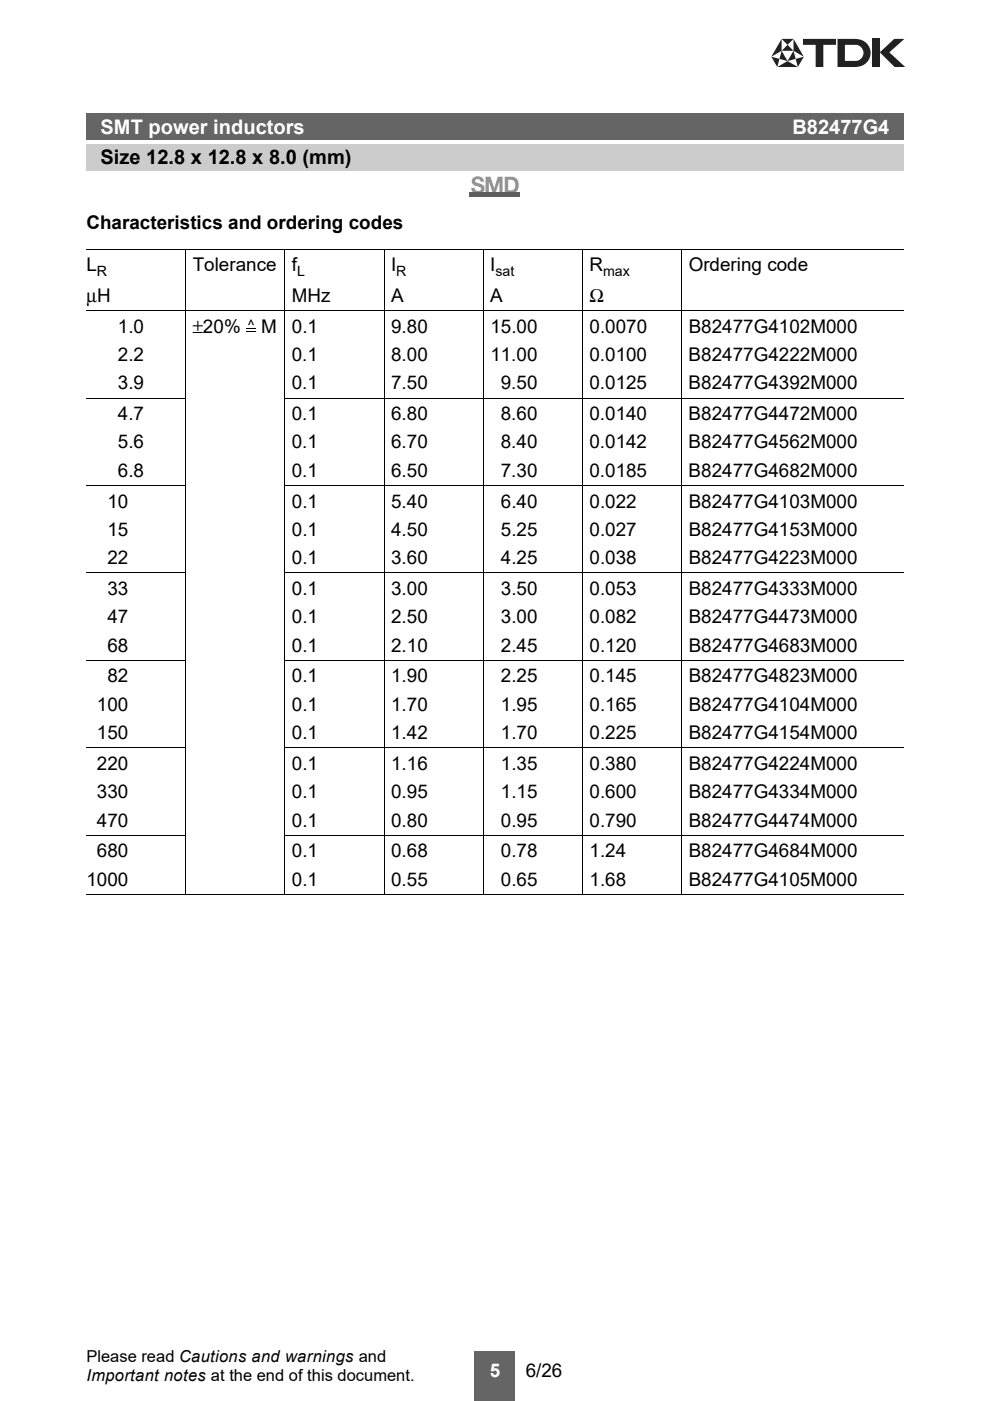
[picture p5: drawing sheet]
<svg xmlns="http://www.w3.org/2000/svg" width="210mm" height="297mm" viewBox="0 0 210 297" stroke-linecap="round" stroke-linejoin="round" font-family="sans-serif">
<defs><g id="words">
<g font-size="4.3" fill="#fff">
<text x="21.3" y="28.4">SMT power inductors</text>
<text x="168.1" y="28.4">B82477G4</text>
</g>
<text font-size="4.3" x="21.3" y="34.8">Size 12.8 x 12.8 x 8.0 (mm)</text>
<g font-size="4">
<text x="18.3" y="48.5">Characteristics and ordering codes</text>
<text x="18.3" y="57.5">L</text>
<text x="40.9" y="57.5">Tolerance</text>
<text x="61.9" y="57.5">f</text>
<text x="83" y="57.5">I</text>
<text x="104" y="57.5">I</text>
<text x="125" y="57.5">R</text>
<text x="146.1" y="57.5">Ordering code</text>
<text x="18.3" y="64">μH</text>
<text x="61.9" y="64">MHz</text>
<text x="83" y="64">A</text>
<text x="104" y="64">A</text>
<text x="125" y="64">Ω</text>
<text x="25" y="70.5">1.0</text>
<text x="40.9" y="70.5">±20%</text>
<text x="55.4" y="70.5">M</text>
<text x="61.9" y="70.5">0.1</text>
<text x="83" y="70.5">9.80</text>
<text x="104" y="70.5">15.00</text>
<text x="125" y="70.5">0.0070</text>
<text x="146.1" y="70.5">B82477G4102M000</text>
<text x="25" y="76.5">2.2</text>
<text x="61.9" y="76.5">0.1</text>
<text x="83" y="76.5">8.00</text>
<text x="104" y="76.5">11.00</text>
<text x="125" y="76.5">0.0100</text>
<text x="146.1" y="76.5">B82477G4222M000</text>
<text x="25" y="82.5">3.9</text>
<text x="61.9" y="82.5">0.1</text>
<text x="83" y="82.5">7.50</text>
<text x="106.2" y="82.5">9.50</text>
<text x="125" y="82.5">0.0125</text>
<text x="146.1" y="82.5">B82477G4392M000</text>
<text x="25" y="89.1">4.7</text>
<text x="61.9" y="89.1">0.1</text>
<text x="83" y="89.1">6.80</text>
<text x="106.2" y="89.1">8.60</text>
<text x="125" y="89.1">0.0140</text>
<text x="146.1" y="89.1">B82477G4472M000</text>
<text x="25" y="95.1">5.6</text>
<text x="61.9" y="95.1">0.1</text>
<text x="83" y="95.1">6.70</text>
<text x="106.2" y="95.1">8.40</text>
<text x="125" y="95.1">0.0142</text>
<text x="146.1" y="95.1">B82477G4562M000</text>
<text x="25" y="101.1">6.8</text>
<text x="61.9" y="101.1">0.1</text>
<text x="83" y="101.1">6.50</text>
<text x="106.2" y="101.1">7.30</text>
<text x="125" y="101.1">0.0185</text>
<text x="146.1" y="101.1">B82477G4682M000</text>
<text x="22.8" y="107.6">10</text>
<text x="61.9" y="107.6">0.1</text>
<text x="83" y="107.6">5.40</text>
<text x="106.2" y="107.6">6.40</text>
<text x="125" y="107.6">0.022</text>
<text x="146.1" y="107.6">B82477G4103M000</text>
<text x="22.8" y="113.6">15</text>
<text x="61.9" y="113.6">0.1</text>
<text x="83" y="113.6">4.50</text>
<text x="106.2" y="113.6">5.25</text>
<text x="125" y="113.6">0.027</text>
<text x="146.1" y="113.6">B82477G4153M000</text>
<text x="22.8" y="119.6">22</text>
<text x="61.9" y="119.6">0.1</text>
<text x="83" y="119.6">3.60</text>
<text x="106.2" y="119.6">4.25</text>
<text x="125" y="119.6">0.038</text>
<text x="146.1" y="119.6">B82477G4223M000</text>
<text x="22.8" y="126.1">33</text>
<text x="61.9" y="126.1">0.1</text>
<text x="83" y="126.1">3.00</text>
<text x="106.2" y="126.1">3.50</text>
<text x="125" y="126.1">0.053</text>
<text x="146.1" y="126.1">B82477G4333M000</text>
<text x="22.8" y="132.1">47</text>
<text x="61.9" y="132.1">0.1</text>
<text x="83" y="132.1">2.50</text>
<text x="106.2" y="132.1">3.00</text>
<text x="125" y="132.1">0.082</text>
<text x="146.1" y="132.1">B82477G4473M000</text>
<text x="22.8" y="138.2">68</text>
<text x="61.9" y="138.2">0.1</text>
<text x="83" y="138.2">2.10</text>
<text x="106.2" y="138.2">2.45</text>
<text x="125" y="138.2">0.120</text>
<text x="146.1" y="138.2">B82477G4683M000</text>
<text x="22.8" y="144.7">82</text>
<text x="61.9" y="144.7">0.1</text>
<text x="83" y="144.7">1.90</text>
<text x="106.2" y="144.7">2.25</text>
<text x="125" y="144.7">0.145</text>
<text x="146.1" y="144.7">B82477G4823M000</text>
<text x="20.6" y="150.7">100</text>
<text x="61.9" y="150.7">0.1</text>
<text x="83" y="150.7">1.70</text>
<text x="106.2" y="150.7">1.95</text>
<text x="125" y="150.7">0.165</text>
<text x="146.1" y="150.7">B82477G4104M000</text>
<text x="20.6" y="156.7">150</text>
<text x="61.9" y="156.7">0.1</text>
<text x="83" y="156.7">1.42</text>
<text x="106.2" y="156.7">1.70</text>
<text x="125" y="156.7">0.225</text>
<text x="146.1" y="156.7">B82477G4154M000</text>
<text x="20.6" y="163.2">220</text>
<text x="61.9" y="163.2">0.1</text>
<text x="83" y="163.2">1.16</text>
<text x="106.2" y="163.2">1.35</text>
<text x="125" y="163.2">0.380</text>
<text x="146.1" y="163.2">B82477G4224M000</text>
<text x="20.6" y="169.2">330</text>
<text x="61.9" y="169.2">0.1</text>
<text x="83" y="169.2">0.95</text>
<text x="106.2" y="169.2">1.15</text>
<text x="125" y="169.2">0.600</text>
<text x="146.1" y="169.2">B82477G4334M000</text>
<text x="20.6" y="175.2">470</text>
<text x="61.9" y="175.2">0.1</text>
<text x="83" y="175.2">0.80</text>
<text x="106.2" y="175.2">0.95</text>
<text x="125" y="175.2">0.790</text>
<text x="146.1" y="175.2">B82477G4474M000</text>
<text x="20.6" y="181.7">680</text>
<text x="61.9" y="181.7">0.1</text>
<text x="83" y="181.7">0.68</text>
<text x="106.2" y="181.7">0.78</text>
<text x="125" y="181.7">1.24</text>
<text x="146.1" y="181.7">B82477G4684M000</text>
<text x="18.3" y="187.7">1000</text>
<text x="61.9" y="187.7">0.1</text>
<text x="83" y="187.7">0.55</text>
<text x="106.2" y="187.7">0.65</text>
<text x="125" y="187.7">1.68</text>
<text x="146.1" y="187.7">B82477G4105M000</text>
<text x="111.5" y="292">6/26</text>
</g>
<text font-size="4" fill="#fff" x="103.9" y="292">5</text>
<g font-size="3.5">
<text x="18.3" y="288.9">Please read Cautions and warnings and</text>
<text x="18.3" y="292.9">Important notes at the end of this document.</text>
</g>
<g font-size="3">
<text x="20.6" y="58.5">R</text>
<text x="63" y="58.5">L</text>
<text x="84.1" y="58.5">R</text>
<text x="105.1" y="58.5">sat</text>
<text x="127.9" y="58.5">max</text>
<text x="52.6" y="69.9">^</text>
</g>
</g></defs>
<g fill="#656565">
<path d="M100.7 286.5h8.5v10.5h-8.5z"/>
<path d="M18.3 24.1h173.3v5.7h-173.3z"/>
</g>
<path d="M18.3 30.5h173.3v5.7h-173.3z" fill="#ccc"/>
<g fill="#231f20">
<path d="M165.8 8.2h2.5l-1.3 1.3z"/>
<path d="M167 9.5l1.3 1.3h-2.5z"/>
<path d="M168.3 10.8l.5 1.7-1.8 .4z"/>
<path d="M168.8 12.5l1.7-.5-1.3 2.2z"/>
<path d="M163.6 12l1.7 .5-.4 1.7z"/>
<path d="M165.8 10.8l1.2 2.1-1.7-.4z"/>
<path d="M165.8 8.2v2.6l-2.2 1.2z"/>
<path d="M168.3 8.2l2.2 3.8-2.2-1.2z"/>
<path d="M164.9 14.2l2.1-1.3 2.2 1.3z"/>
<path d="M170.3 8.2h7v1.3h-2.7v4.7h-1.6v-4.7h-2.7z"/>
<path d="M184.9 8.2h1.7v6h-1.7z"/>
<path d="M186.6 11.1l3.1-2.9h2.1l-3.2 2.9 3.4 3.1h-2.3z"/>
<path d="M177.6 8.2v6h3.7a3 3 0 0 0 3.4-3 3 3 0 0 0-3.4-3zM179.2 9.5h2.4a1.71 1.71 0 0 1 1.5 1.7 1.71 1.71 0 0 1-1.5 1.7h-2.4z"/>
</g>
<g fill="none" stroke="#000" stroke-width=".21">
<path d="M18.3 52.8h173.3M39.4 52.7v137M60.4 52.7v137M81.5 52.7v137M102.5 52.7v137M123.5 52.7v137M144.6 52.7v137M18.3 65.9h173.3M52.2 69.6h2.1M52.2 70.3h2.1M18.3 84.4h21.1M60.3 84.4h131.3"/>
<path d="M18.3 102.9h21.1M60.3 102.9h131.3M18.3 121.5h21.1M60.3 121.5h131.3M18.3 140h21.1M18.3 158.5h21.1M60.3 140h131.3M60.3 158.5h131.3M18.3 177.1h21.1M60.3 177.1h131.3M18.3 189.6h173.3"/>
</g>
<g fill="#939598">
<path d="M100.3 37.8a1.37 1.37 0 0 1 1.4-.4 1.37 1.37 0 0 1 1 1.1h-.8a.57 .57 0 0 0-.5-.5 .57 .57 0 0 0-.6 .6l1 .3a1.11 1.11 0 0 1 .9 1.3 1.11 1.11 0 0 1-1.3 .9 1.29 1.29 0 0 1-1.5-1.3h.8a.73 .73 0 0 0 .6 .7 .73 .73 0 0 0 .8-.5 1.02 1.02 0 0 0-1-.5 1.01 1.01 0 0 1-1-.6 1.01 1.01 0 0 1 .2-1.1z"/>
<path d="M103 37.5h1l.8 2.4 .8-2.4h1v3.5h-.7v-2.5l-.8 2.5h-.6l-.8-2.5v2.5h-.7z"/>
<path d="M107.8 38.1v2.3a1.16 1.16 0 0 0 1.5-1.2 1.16 1.16 0 0 0-1.5-1.1zM107.1 37.5a2.71 2.71 0 0 1 2.5 .4 1.98 1.98 0 0 1-.6 3l-1.9 .1z"/>
</g>
<path d="M99.7 40.9h10.6v.9h-10.6z" fill="#57585a"/>
<use href="#words"/>
</svg>
